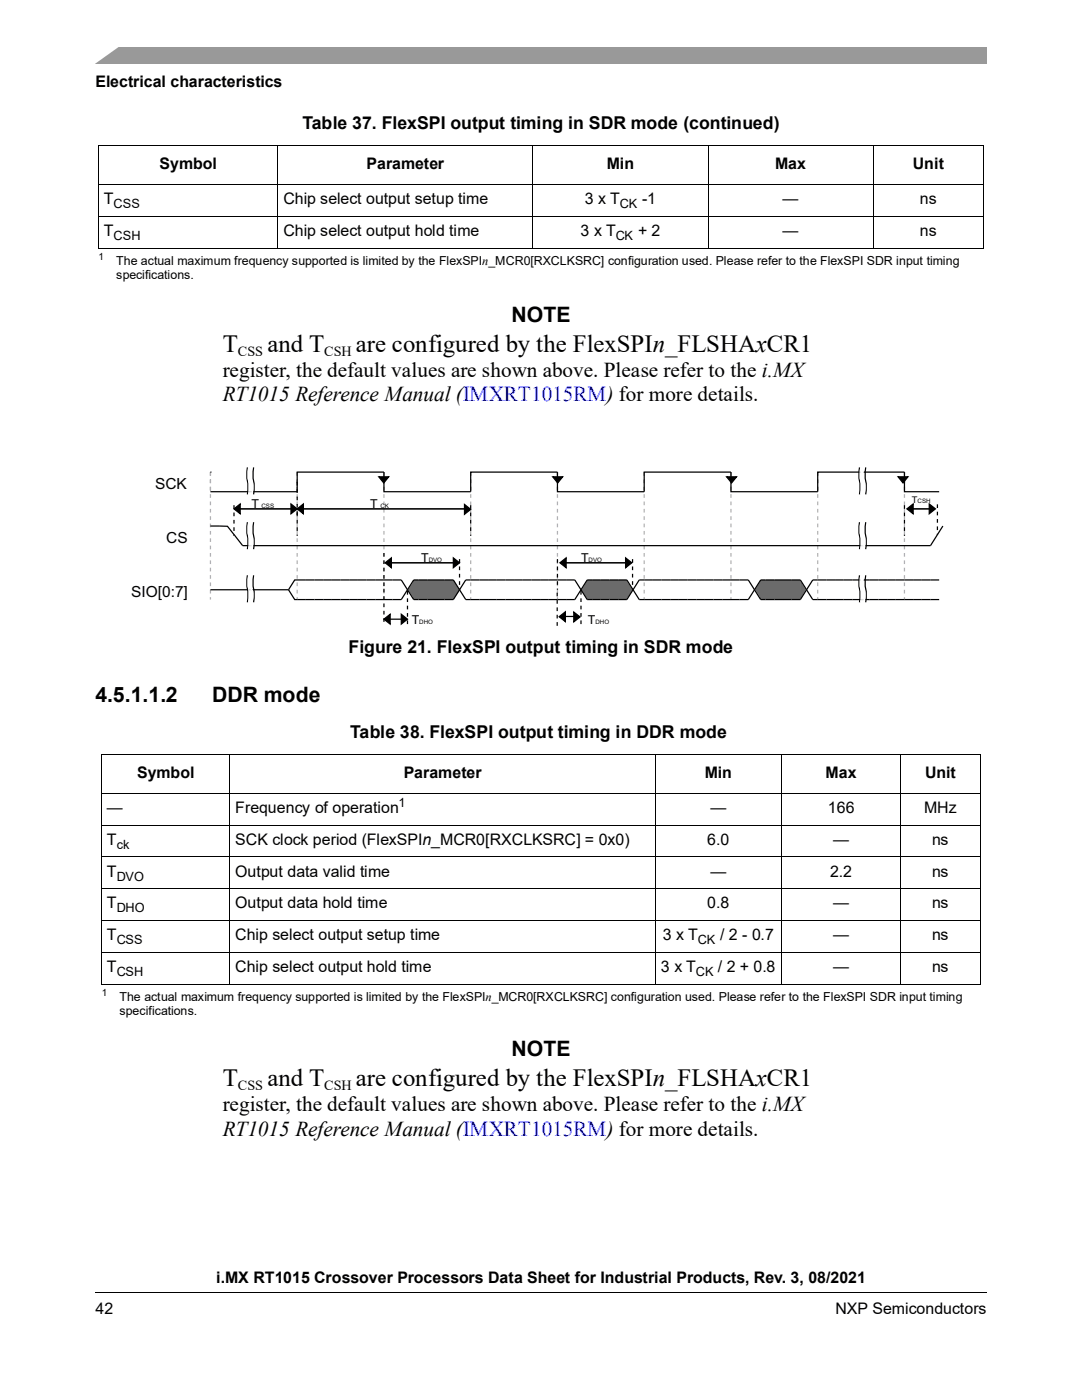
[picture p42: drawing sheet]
<svg xmlns="http://www.w3.org/2000/svg" width="216mm" height="279mm" viewBox="0 0 216 279" stroke-linecap="round" stroke-linejoin="round" font-family="sans-serif">
<defs><g id="words">
<g font-size="4.9">
<text x="44.4" y="70.2">T</text>
<text x="53.4" y="70.2">and T</text>
<text x="71" y="70.2">are configured by the FlexSPIn_FLSHAxCR1</text>
<text x="44.4" y="216.7">T</text>
<text x="53.4" y="216.7">and T</text>
<text x="71" y="216.7">are configured by the FlexSPIn_FLSHAxCR1</text>
</g>
<g font-size="4.2">
<text x="102.1" y="64.2">NOTE</text>
<text x="44.4" y="75.2">register, the default values are shown above. Please refer to the i.MX</text>
<text x="44.4" y="80.1">RT1015 Reference Manual (IMXRT1015RM)for more details.</text>
<text x="19" y="140">4.5.1.1.2</text>
<text x="42.3" y="140">DDR mode</text>
<text x="102.1" y="210.7">NOTE</text>
<text x="44.4" y="221.7">register, the default values are shown above. Please refer to the i.MX</text>
<text x="44.4" y="226.6">RT1015 Reference Manual (IMXRT1015RM)for more details.</text>
</g>
<g font-size="3.5">
<text x="60.4" y="25.8">Table 37. FlexSPI output timing in SDR mode (continued)</text>
<text x="69.5" y="130.4">Figure 21. FlexSPI output timing in SDR mode</text>
<text x="69.9" y="147.3">Table 38. FlexSPI output timing in DDR mode</text>
</g>
<g font-size="3.2">
<text x="19" y="17.4">Electrical characteristics</text>
<text x="31.8" y="33.7">Symbol</text>
<text x="73.2" y="33.7">Parameter</text>
<text x="121.1" y="33.7">Min</text>
<text x="154.7" y="33.7">Max</text>
<text x="182.1" y="33.7">Unit</text>
<text x="20.7" y="40.8">T</text>
<text x="56.5" y="40.8">Chip select output setup time</text>
<text x="116.7" y="40.8">3 x T</text>
<text x="128.1" y="40.8">-1</text>
<text x="156.2" y="40.8">—</text>
<text x="183.6" y="40.8">ns</text>
<text x="20.7" y="47.1">T</text>
<text x="56.5" y="47.1">Chip select output hold time</text>
<text x="115.9" y="47.1">3 x T</text>
<text x="127.3" y="47.1">+ 2</text>
<text x="156.2" y="47.1">—</text>
<text x="183.6" y="47.1">ns</text>
<text x="27.4" y="155.2">Symbol</text>
<text x="80.6" y="155.2">Parameter</text>
<text x="140.6" y="155.2">Min</text>
<text x="164.8" y="155.2">Max</text>
<text x="184.6" y="155.2">Unit</text>
<text x="21.3" y="162.2">—</text>
<text x="46.9" y="162.2">Frequency of operation</text>
<text x="141.8" y="162.2">—</text>
<text x="165.2" y="162.2">166</text>
<text x="184.4" y="162.2">MHz</text>
<text x="21.3" y="168.6">T</text>
<text x="46.9" y="168.6">SCK clock period (FlexSPIn_MCR0[RXCLKSRC] = 0x0)</text>
<text x="141.1" y="168.6">6.0</text>
<text x="166.2" y="168.6">—</text>
<text x="186" y="168.6">ns</text>
<text x="21.3" y="174.9">T</text>
<text x="46.9" y="174.9">Output data valid time</text>
<text x="141.8" y="174.9">—</text>
<text x="165.6" y="174.9">2.2</text>
<text x="186" y="174.9">ns</text>
<text x="21.3" y="181.3">T</text>
<text x="46.9" y="181.3">Output data hold time</text>
<text x="141.1" y="181.3">0.8</text>
<text x="166.2" y="181.3">—</text>
<text x="186" y="181.3">ns</text>
<text x="21.3" y="187.6">T</text>
<text x="46.9" y="187.6">Chip select output setup time</text>
<text x="132.3" y="187.6">3 x T</text>
<text x="143.7" y="187.6">/ 2 - 0.7</text>
<text x="166.2" y="187.6">—</text>
<text x="186" y="187.6">ns</text>
<text x="21.3" y="194">T</text>
<text x="46.9" y="194">Chip select output hold time</text>
<text x="131.9" y="194">3 x T</text>
<text x="143.2" y="194">/ 2 + 0.8</text>
<text x="166.2" y="194">—</text>
<text x="186" y="194">ns</text>
<text x="43.1" y="256.1">i.MX RT1015 Crossover Processors Data Sheet for Industrial Products, Rev. 3, 08/2021</text>
<text x="19" y="262.3">42</text>
<text x="166.7" y="262.3">NXP Semiconductors</text>
</g>
<g font-size="3.1">
<text x="30.9" y="97.6">SCK</text>
<text x="33.2" y="108.4">CS</text>
<text x="26.2" y="119.2">SIO[0:7]</text>
</g>
<g font-size="2.8">
<text x="47.5" y="71.1">CSS</text>
<text x="64.7" y="71.1">CSH</text>
<text x="47.5" y="217.6">CSS</text>
<text x="64.7" y="217.6">CSH</text>
</g>
<g font-size="2.5">
<text x="22.6" y="41.6">CSS</text>
<text x="123.7" y="41.6">CK</text>
<text x="22.6" y="47.9">CSH</text>
<text x="122.9" y="47.9">CK</text>
<text x="23.2" y="52.8">The actual maximum frequency supported is limited by the FlexSPIn_MCR0[RXCLKSRC] configuration used. Please refer to the FlexSPI SDR input timing</text>
<text x="23.2" y="55.7">specifications.</text>
<text x="79.5" y="161">1</text>
<text x="23.3" y="169.4">ck</text>
<text x="23.3" y="175.7">DVO</text>
<text x="23.3" y="182.1">DHO</text>
<text x="23.3" y="188.4">CSS</text>
<text x="139.3" y="188.4">CK</text>
<text x="23.3" y="194.8">CSH</text>
<text x="138.9" y="194.8">CK</text>
<text x="23.8" y="199.7">The actual maximum frequency supported is limited by the FlexSPIn_MCR0[RXCLKSRC] configuration used. Please refer to the FlexSPI SDR input timing</text>
<text x="23.8" y="202.5">specifications.</text>
</g>
<g font-size="2.4">
<text x="50.2" y="101.3">T</text>
<text x="73.9" y="101.3">T</text>
<text x="84" y="112.1">T</text>
<text x="115.9" y="112.1">T</text>
<text x="82.2" y="124.6">T</text>
<text x="117.3" y="124.5">T</text>
</g>
<g font-size="2">
<text x="19.7" y="51.8">1</text>
<text x="20.3" y="198.7">1</text>
</g>
<text font-size="1.8" x="182" y="100.3">T</text>
<g font-size="1.2">
<text x="52.2" y="101.3">CSS</text>
<text x="75.9" y="101.3">CK</text>
<text x="183.1" y="100.3">CSH</text>
<text x="85.5" y="112.1">DVO</text>
<text x="117.4" y="112.1">DVO</text>
<text x="83.7" y="124.6">DHO</text>
<text x="118.8" y="124.5">DHO</text>
</g>
</g></defs>
<path d="M19 257.8v.2zM196.8 257.8l.1 .2z" fill="#000"/>
<path d="M19 257.9h177.8" fill="none" stroke="#000" stroke-width=".2"/>
<path d="M19 9.5h177.8v3.2h-177.8z" fill="#999"/>
<path d="M17.1 9.2h6.8l-5.4 3.8h-1.4z" fill-rule="evenodd" fill="#fff"/>
<g fill="#fff">
<path d="M19.6 49.6h176.7v1.6h-176.7z"/>
<path d="M20.3 196.4h175.3v1.6h-175.3z"/>
</g>
<g fill="none" stroke="#000" stroke-width=".2">
<path d="M19.6 29.1h176.7M19.6 36.9h176.7M19.6 29.2v20.3M55.5 29v20.7M106.3 29v20.7M141.3 29v20.7M174.2 29v20.7M196.3 29.2v20.3M19.6 43.3h176.7M19.6 49.6h176.7M20.2 150.6h175.5M20.2 158.3h175.5"/>
<path d="M20.3 150.7v45.6M45.9 150.5v46M130.7 150.5v46M156 150.5v46M179.7 150.5v46M195.6 150.7v45.6M20.2 164.7h175.5M20.2 171h175.5M20.2 177.4h175.5M20.2 183.7h175.5M20.2 190.1h175.5M20.2 196.4h175.5"/>
</g>
<g fill="none" stroke="#b2b2b2" stroke-width=".25" stroke-dasharray=".7 .7" stroke-linecap="butt">
<path d="M42 94.2v3.9M42 94.2v25.5M59.3 94.2v3.9M59.3 94.2v25.5M76.6 94.2v3.9M76.6 94.2v25.5M93.9 94.2v3.9M93.9 94.2v25.5M111.2 94.2v3.9M111.2 94.2v25.5M128.5 94.2v3.9M128.5 94.2v25.5"/>
<path d="M145.9 94.2v3.9M145.9 94.2v25.5M163.2 94.2v3.9M163.2 94.2v25.5M180.5 94.2v3.9M180.5 94.2v25.5"/>
</g>
<g fill="#6b6b6b">
<path d="M82.5 115.8h8v3.8h-8z"/>
<path d="M90.5 115.7l1.2 2.1-1.2 1.8z"/>
</g>
<g fill="none" stroke="#000" stroke-width=".25">
<path d="M42 94.2h.1M42 98.1h17.3v-3.9h17.3v3.9h17.3v-3.9h17.3v3.9h17.3v-3.9h17.4v3.9h17.3v-3.9h17.3v3.9h6.9M75.6 95.2h2l-1 1.2zM110.3 95.2h2l-1 1.2zM145 95.2h2l-1 1.2zM179.2 95.2h2l-1 1.2zM42 105h3.4l3 3.9h137.3l2.4-3.9M46.7 101.6l1.2-1v1.9zM46.7 101.6h12.1M58.1 100.6l1.2 1-1.2 .9zM59.3 101.6l1.2-1v1.9zM59.3 101.6h34.1"/>
<path d="M76.9 112.3l1.2-1v2zM77.3 112.3h14.4M90.5 111.3l1.2 1-1.2 1zM92.7 100.7l1.2 1-1.2 .9zM111.7 112.3l1.3-1v2zM112.5 112.3h12.9M124.8 111.3l1.3 1-1.3 1zM181 101.6l1.2-1v1.9zM181 101.6h5.2M185.4 100.6l1.3 1-1.3 .9zM76.6 123.6l1.2-1v1.9zM76.9 123.6h4.3"/>
<path d="M80.1 122.6l1.2 1-1.2 .9zM111.6 123.1l1.2-1v2zM111.7 123h3.9M114.5 122.2l1.2 .9-1.2 1z"/>
</g>
<g fill="#000">
<path d="M75.6 95.2h2l-1 1.2zM110.3 95.2h2l-1 1.2zM145 95.2h2l-1 1.2zM179.2 95.2h2l-1 1.2zM46.7 101.6l1.2-1v1.9zM58.1 100.6l1.2 1-1.2 .9zM59.3 101.6l1.2-1v1.9zM76.9 112.3l1.2-1v2zM90.5 111.3l1.2 1-1.2 1zM92.7 100.7l1.2 1-1.2 .9zM111.7 112.3l1.3-1v2zM124.8 111.3l1.3 1-1.3 1z"/>
<path d="M181 101.6l1.2-1v1.9zM185.4 100.6l1.3 1-1.3 .9zM76.6 123.6l1.2-1v1.9zM80.1 122.6l1.2 1-1.2 .9zM111.6 123.1l1.2-1v2zM114.5 122.2l1.2 .9-1.2 1z"/>
</g>
<g fill="none" stroke="#000" stroke-width=".25" stroke-dasharray=".7 .7" stroke-linecap="butt">
<path d="M59.3 96.2v6.8M46.7 100.8v6.1M59.3 102.3v4.6M76.6 110.4v6.8M76.6 117.5v7.3M81.3 117.9v7.3M91.7 111.6v6.1M93.9 100.8v6.1M111.2 118.3v6.8M111.2 111.6v6.1M115.9 117.9v7.1M126.2 111.6v6.1"/>
<path d="M180.5 100.8v6.1M187.1 100.7v6.1"/>
</g>
<path d="M46.7 101.6h12.1M59.3 101.6h34.1M77.3 112.3h14.4M112.5 112.3h12.9M181 101.6h5.2M111.7 123h3.9" fill="none" stroke="#000" stroke-width=".2"/>
<g fill="#6b6b6b">
<path d="M82.6 115.9v3.7l-1.2-1.9z"/>
<path d="M117.2 115.8h7.8v3.8h-7.8z"/>
<path d="M125 115.8l1.3 1.9-1.3 1.9z"/>
<path d="M117.2 115.8v3.8l-1.2-1.9z"/>
<path d="M151.7 115.8h8v3.8h-8z"/>
<path d="M159.6 115.8l1.2 1.9-1.1 1.9z"/>
<path d="M151.8 115.8l.1 3.7-1.2-1.8z"/>
</g>
<g fill="none" stroke="#000" stroke-width=".25">
<path d="M49.4 93.3l-.2 1.8 .3 2.3-.1 1.3M50.6 93.3l-.1 1.8 .2 2.3-.1 1.3M171.5 93.3l-.1 1.8 .2 2.3-.1 1.3M172.7 93.3l-.1 1.8 .3 2.3-.2 1.3M42 117.7h15.6M49.4 104.2l-.2 1.8 .3 2.3-.1 1.3M49.4 114.8l-.2 1.8 .3 2.3-.1 1.3M50.6 104.2l-.1 1.8 .2 2.3-.1 1.3M50.6 114.8l-.1 1.8 .2 2.3-.1 1.3M57.6 117.7l1.2 2h21.3l2.4-4h8l2.4 4h21.8l2.5-4h7.9l2.5 4h21.7l2.5-4h7.9l2.5 4h25.2M171.5 104.2l-.1 1.8 .2 2.3-.1 1.3M171.5 114.8l-.1 1.8 .2 2.3-.1 1.3"/>
<path d="M172.7 104.2l-.1 1.8 .3 2.3-.2 1.3M172.7 114.8l-.1 1.8 .3 2.3-.2 1.3M187.4 115.7h-25.2l-2.5 4h-7.9l-2.5-4h-21.7l-2.5 4h-7.9l-2.5-4h-21.8l-2.4 4h-8l-2.4-4h-21.3l-1.2 2"/>
</g>
<path d="M49.6 93.3l-.1 1.8 .2 2.3-.1 1.3M50 93.3l-.1 1.3 .3 2.3-.2 1.8M171.8 93.3l-.2 1.8 .3 2.3-.1 1.3M172.2 93.3l-.1 1.3 .2 2.3-.1 1.8M49.6 104.2l-.1 1.8 .2 2.3-.1 1.3M49.6 114.8l-.1 1.8 .2 2.3-.1 1.3M50 104.2l-.1 1.3 .3 2.3-.2 1.8M50 114.8l-.1 1.3 .3 2.3-.2 1.8M171.8 104.2l-.2 1.8 .3 2.3-.1 1.3M171.8 114.8l-.2 1.8 .3 2.3-.1 1.3M172.2 104.2l-.1 1.3 .2 2.3-.1 1.8M172.2 114.8l-.1 1.3 .2 2.3-.1 1.8" fill="none" stroke="#fff" stroke-width=".25"/>
<path d="M49.8 93.3l-.1 1.8 .2 2.3-.1 1.3M172 93.3l-.1 1.2 .2 2.4-.1 1.8M49.8 104.2l-.1 1.8 .2 2.3-.1 1.3M49.8 114.8l-.1 1.8 .2 2.3-.1 1.3M172 104.2l-.1 1.3 .2 2.3-.1 1.8M172 114.8l-.1 1.3 .2 2.3-.1 1.8" fill="none" stroke="#fff" stroke-width=".23"/>
<path d="M50.2 93.4l-.2 1.8 .4 1.3v1l-.2 1.2M172.4 93.4l-.3 1.2 .1 1 .4 1.4-.2 1.7M50.2 104.3l-.2 1.8 .4 1.3v1l-.2 1.3M50.2 114.9l-.2 1.8 .4 1.3v1l-.2 1.3M172.4 104.3l-.3 1.3 .1 1 .4 1.3-.2 1.8M172.4 114.9l-.3 1.3 .1 1 .4 1.3-.2 1.8" fill="none" stroke="#fff" stroke-width=".32"/>
<use href="#words"/>
</svg>
